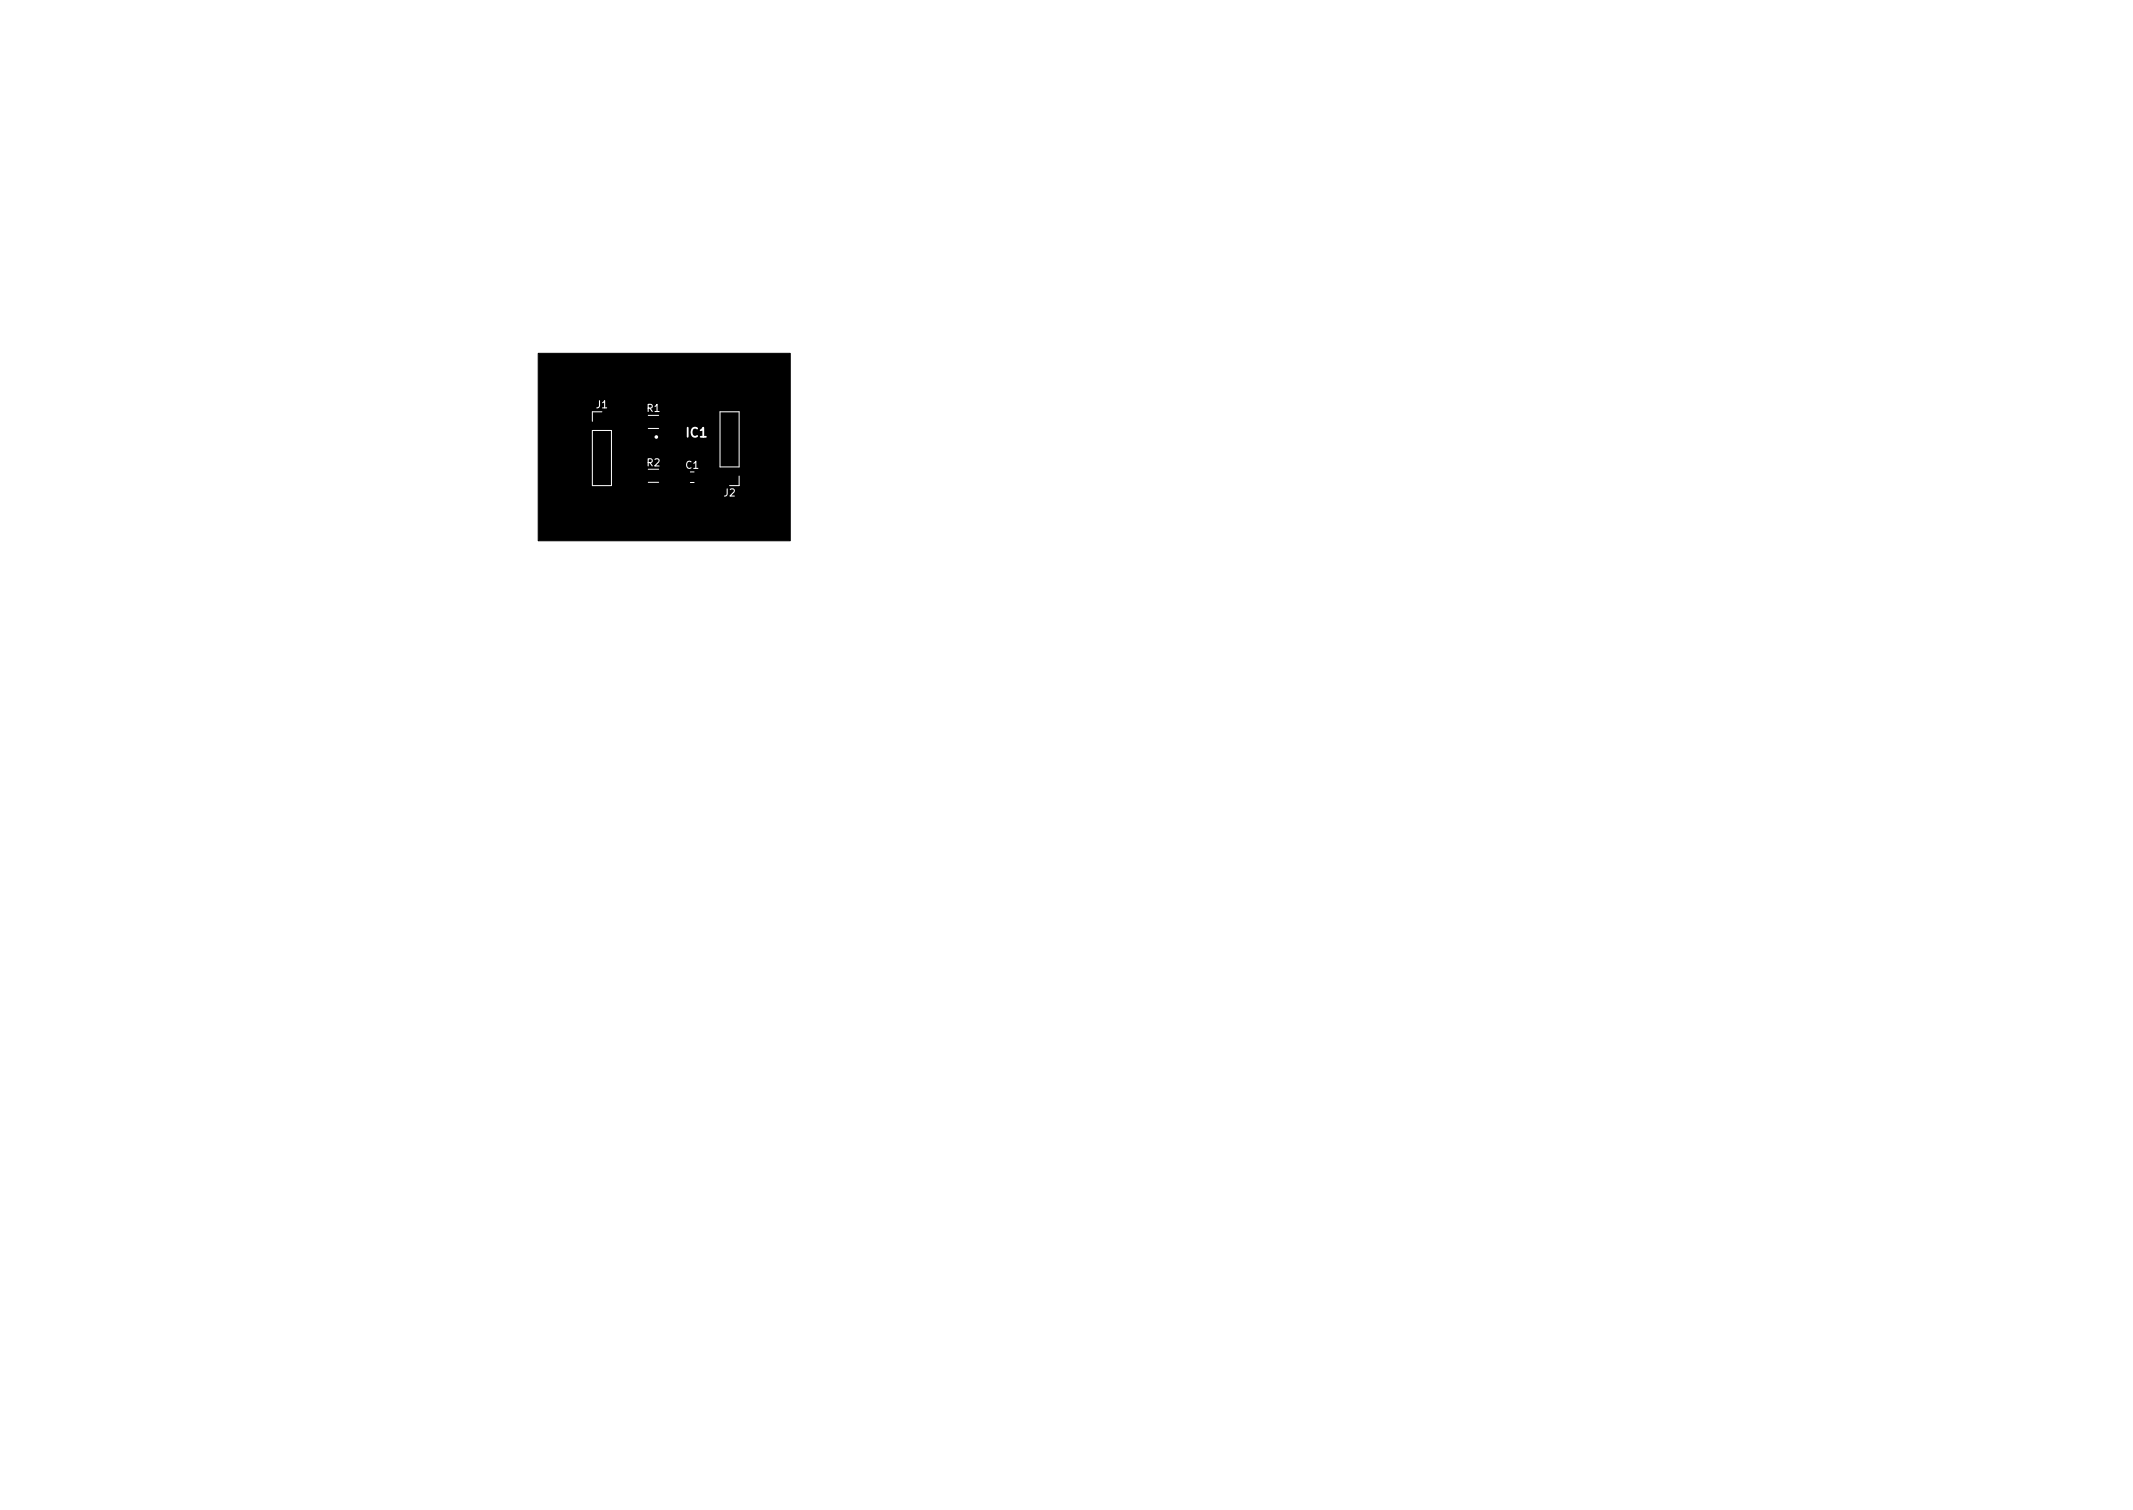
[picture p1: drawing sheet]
<svg xmlns="http://www.w3.org/2000/svg" width="297mm" height="210mm" viewBox="0 0 297 210" stroke-linecap="round" stroke-linejoin="round" font-family="sans-serif">
<defs><g id="words">
<text font-size="1.8" fill="#fff" x="95.6" y="60.9">IC1</text>
<g font-size="1.4" fill="#fff">
<text x="83" y="56.8">J1</text>
<text x="90.1" y="57.3">R1</text>
<text x="90.1" y="64.9">R2</text>
<text x="95.5" y="65.3">C1</text>
<text x="100.8" y="69.1">J2</text>
</g>
</g></defs>
<path d="M75 49.2h35.1v26.1h-35.1z" fill="#000" stroke="#000" stroke-width=".14"/>
<path d="M82.5 59.9h2.6v7.7h-2.6zM83.8 57.3h-1.3v1.4M90.3 59.7h1.4M90.3 57.8h1.4M100.3 57.3h2.6v7.7h-2.6zM90.3 67.2h1.4M96.1 67.2h.6M102.9 66.3v1.3h-1.3" fill="none" stroke="#fff" stroke-width=".14"/>
<circle cx="91.4" cy="60.8" r=".13" fill="none" stroke="#fff" stroke-width=".25"/>
<use href="#words"/>
</svg>
